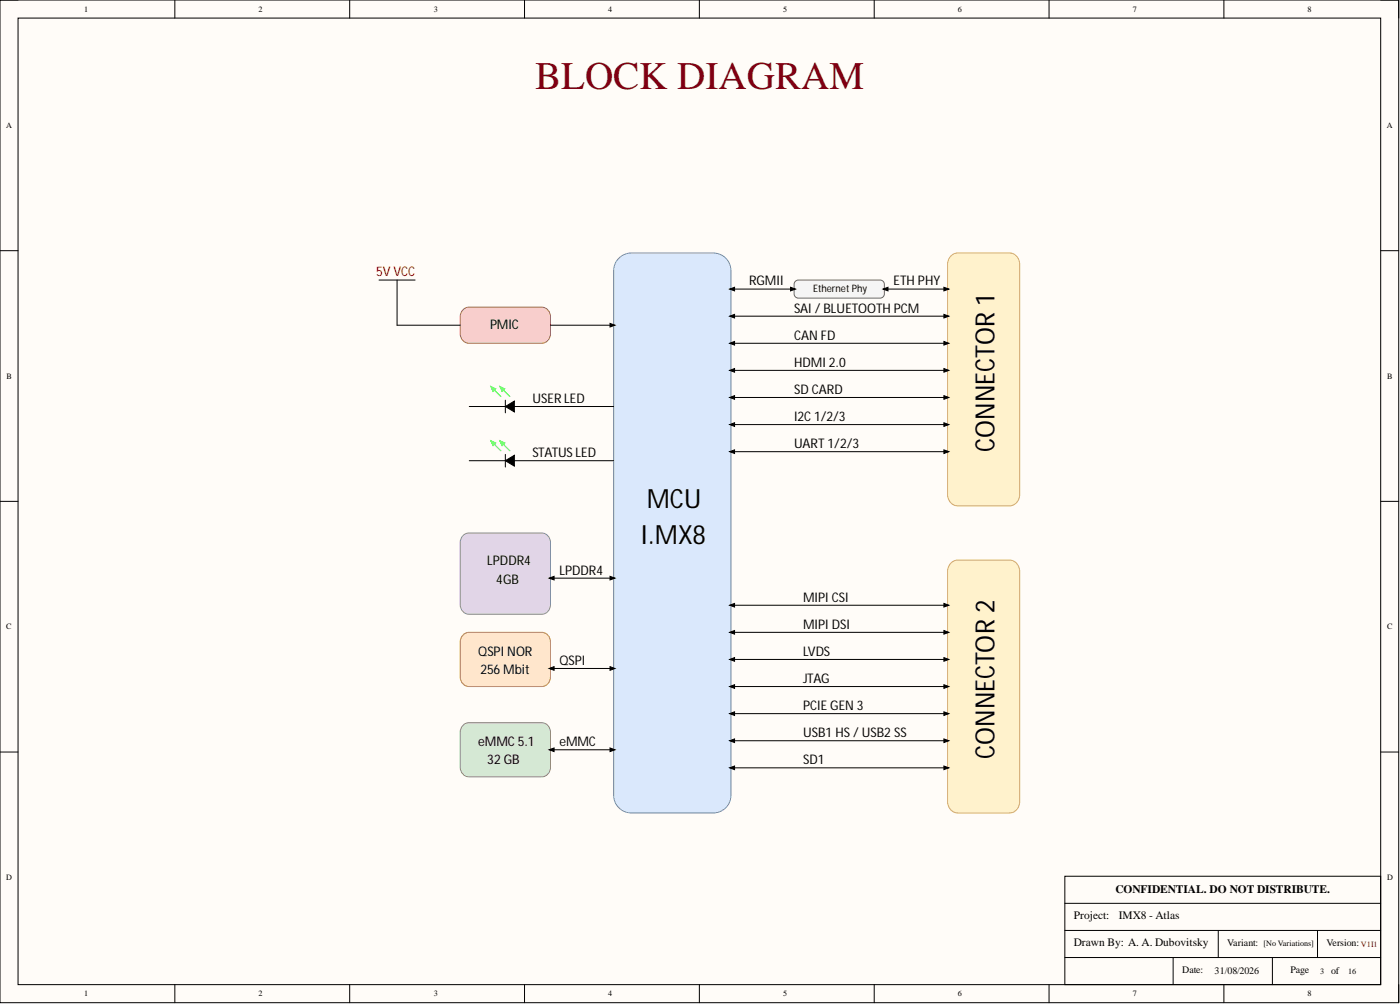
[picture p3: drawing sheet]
<svg xmlns="http://www.w3.org/2000/svg" width="393mm" height="282mm" viewBox="0 0 393 282" stroke-linecap="round" stroke-linejoin="round" font-family="sans-serif">
<defs><g id="words">
<text font-size="11" fill="#7f0013" x="150.4" y="25">BLOCK DIAGRAM</text>
<g font-size="7.4">
<text x="279.4" y="126.8" transform="rotate(-90 279.4 126.8)">CONNECTOR 1</text>
<text x="181.7" y="142.5">MCU</text>
<text x="180" y="152.7">I.MX8</text>
<text x="279.4" y="213" transform="rotate(-90 279.4 213)">CONNECTOR 2</text>
</g>
<text font-size="3.7" fill="#c00" x="105.7" y="77.6">5V VCC</text>
<g font-size="3.7">
<text x="210.4" y="80.1">RGMII</text>
<text x="251" y="80.1">ETH PHY</text>
<text x="223.1" y="87.8">SAI / BLUETOOTH PCM</text>
<text x="137.7" y="92.3">PMIC</text>
<text x="223.1" y="95.4">CAN FD</text>
<text x="223.1" y="103">HDMI 2.0</text>
<text x="149.6" y="113.1">USERLED</text>
<text x="223.1" y="110.6">SD CARD</text>
<text x="223.1" y="118.2">I2C 1/2/3</text>
<text x="223.1" y="125.8">UART 1/2/3</text>
<text x="149.6" y="128.3">STATUSLED</text>
<text x="136.9" y="158.8">LPDDR4</text>
<text x="157.2" y="161.3">LPDDR4</text>
<text x="139.4" y="163.8">4GB</text>
<text x="225.7" y="168.9">MIPI CSI</text>
<text x="225.7" y="176.5">MIPI DSI</text>
<text x="134.4" y="184.1">QSPI NOR</text>
<text x="225.7" y="184.1">LVDS</text>
<text x="135" y="189.2">256 Mbit</text>
<text x="157.2" y="186.7">QSPI</text>
<text x="225.7" y="191.7">JTAG</text>
<text x="225.7" y="199.3">PCIE GEN 3</text>
<text x="134.4" y="209.5">eMMC 5.1</text>
<text x="157.2" y="209.5">eMMC</text>
<text x="225.7" y="206.9">USB1 HS / USB2 SS</text>
<text x="136.9" y="214.6">32 GB</text>
<text x="225.7" y="214.6">SD1</text>
</g>
<g font-size="3.2">
<text x="313.4" y="250.7">CONFIDENTIAL. DO NOT DISTRIBUTE.</text>
<text x="301.7" y="258">Project:</text>
<text x="314.4" y="258">IMX8 - Atlas</text>
<text x="301.7" y="265.6">Drawn By: A. A. Dubovitsky</text>
</g>
<text font-size="2.9" x="228.4" y="81.9">Ethernet Phy</text>
<g font-size="2.8">
<text x="344.8" y="265.7">Variant:</text>
<text x="372.7" y="265.7">Version:</text>
<text x="332.1" y="273.3">Date:</text>
<text x="341.3" y="273.6">31/08/2026</text>
<text x="362.6" y="273.3">Page</text>
<text x="374" y="273.6">of</text>
</g>
<g font-size="2.3">
<text x="23.7" y="3.3">1</text>
<text x="72.6" y="3.3">2</text>
<text x="121.9" y="3.3">3</text>
<text x="170.9" y="3.3">4</text>
<text x="220.1" y="3.3">5</text>
<text x="269.1" y="3.3">6</text>
<text x="318.3" y="3.3">7</text>
<text x="367.4" y="3.3">8</text>
<text x="1.7" y="35.9">A</text>
<text x="389.6" y="35.9">A</text>
<text x="1.9" y="106.3">B</text>
<text x="389.8" y="106.3">B</text>
<text x="1.8" y="176.7">C</text>
<text x="389.7" y="176.7">C</text>
<text x="1.8" y="247.1">D</text>
<text x="389.7" y="247.1">D</text>
<text x="355" y="265.5">[No Variations]</text>
<text x="370.9" y="273.4">3</text>
<text x="378.8" y="273.4">16</text>
<text x="23.7" y="279.7">1</text>
<text x="72.6" y="279.7">2</text>
<text x="121.9" y="279.7">3</text>
<text x="170.9" y="279.7">4</text>
<text x="220.1" y="279.7">5</text>
<text x="269.1" y="279.7">6</text>
<text x="318.3" y="279.7">7</text>
<text x="367.4" y="279.7">8</text>
</g>
<text font-size="2.3" fill="#7f0013" x="382.3" y="265.8">V1I1</text>
</g></defs>
<path d="M0 0h393v281.5h-393z" fill-rule="evenodd" fill="#fffcf8"/>
<path d="M0 0h393v281.5h-393z" fill="none" stroke="#000" stroke-width=".28"/>
<path d="M5.1 5.1h382.8v271.3h-382.8z" fill-rule="evenodd" fill="#fffcf8"/>
<g fill="none" stroke="#000" stroke-width=".28">
<path d="M0 0h5.1M5.1 5.1h382.8v271.3h-382.8zM49.1 0v5.1M98.2 0v5.1M147.4 0v5.1M196.5 0v5.1M245.6 0v5.1M294.7 0v5.1M343.9 0v5.1M387.9 0h5.1v5.1M0 70.4h5.1M387.9 70.4h5.1"/>
<path d="M0 140.8h5.1M387.9 140.8h5.1M0 211.1h5.1M387.9 211.1h5.1M299.2 246h88.7v30.4h-88.7zM299.2 253.6h88.7M49.1 276.4v5.1M98.2 276.4v5.1M147.4 276.4v5.1M196.5 276.4v5.1M245.6 276.4v5.1M294.7 276.4v5.1"/>
<path d="M299.2 261.2h88.7M299.2 268.8h88.7M329.6 268.8v7.6M342.3 261.2v7.6M343.9 276.4v5.1M357.5 268.8v7.6M370.2 261.2v7.6M393 276.4v5.1"/>
</g>
<path d="M173.6 72.8a5.1 5.1 0 0 1 3.9-1.8h22.8a5 5 0 0 1 5.1 5v147.3a5 5 0 0 1-5.1 4.9h-22.8a5 5 0 0 1-5.1-4.9v-147.3a4.9 4.9 0 0 1 1.2-3.2z" fill="#dae8fc"/>
<path d="M173.6 72.8a5.1 5.1 0 0 1 3.9-1.8h22.8a5 5 0 0 1 5.1 5v147.3a5 5 0 0 1-5.1 4.9h-22.8a5 5 0 0 1-5.1-4.9v-147.3a4.9 4.9 0 0 1 1.2-3.2z" fill="none" stroke="#6c8ebf" stroke-width=".28"/>
<path d="M267.3 71.7l1.1-.6 .7-.1h14.6a3.1 3.1 0 0 1 2.8 3.3v64.4a3.1 3.1 0 0 1-2.8 3.3h-14.6a3.1 3.1 0 0 1-2.9-3.3v-64.4a3.5 3.5 0 0 1 1.1-2.6z" fill="#fff2cc"/>
<path d="M267.3 71.7l1.1-.6 .7-.1h14.6a3.1 3.1 0 0 1 2.8 3.3v64.4a3.1 3.1 0 0 1-2.8 3.3h-14.6a3.1 3.1 0 0 1-2.9-3.3v-64.4a3.5 3.5 0 0 1 1.1-2.6z" fill="none" stroke="#d6b656" stroke-width=".28"/>
<path d="M267.3 158l1.1-.7 .7-.1h14.6a3.1 3.1 0 0 1 2.8 3.3v64.5a3.1 3.1 0 0 1-2.8 3.2h-14.6a3.1 3.1 0 0 1-2.9-3.2v-64.5a3.5 3.5 0 0 1 1.1-2.5z" fill="#fff2cc"/>
<path d="M267.3 158l1.1-.7 .7-.1h14.6a3.1 3.1 0 0 1 2.8 3.3v64.5a3.1 3.1 0 0 1-2.8 3.2h-14.6a3.1 3.1 0 0 1-2.9-3.2v-64.5a3.5 3.5 0 0 1 1.1-2.5z" fill="none" stroke="#d6b656" stroke-width=".28"/>
<path d="M205 104l1.4-.5v1zM205 111.6l1.4-.5v1zM205 119.2l1.4-.5v1zM205.4 104h60.8M205.4 111.6h60.8M205.4 119.2h60.8M265.2 103.5l1.4 .5-1.4 .5zM265.2 111.1l1.4 .5-1.4 .5zM265.2 118.7l1.4 .5-1.4 .5zM205 126.8l1.4-.5v1zM205.4 126.8h60.8M265.2 126.3l1.4 .5-1.4 .5z" fill="none" stroke="#000" stroke-width=".28"/>
<path d="M205 104l1.4-.5v1zM205 111.6l1.4-.5v1zM205 119.2l1.4-.5v1zM265.2 103.5l1.4 .5-1.4 .5zM265.2 111.1l1.4 .5-1.4 .5zM265.2 118.7l1.4 .5-1.4 .5zM205 126.8l1.4-.5v1zM265.2 126.3l1.4 .5-1.4 .5z" fill="#000"/>
<path d="M130.2 203.5l1.6-.6h20.4a2.56 2.56 0 0 1 2.5 2.7v9.8a2.59 2.59 0 0 1-2.5 2.7h-20.4a2.56 2.56 0 0 1-2.5-2.7v-9.8a2.79 2.79 0 0 1 .9-2.1z" fill="#d5e8d4"/>
<path d="M130.2 203.5l1.6-.6h20.4a2.56 2.56 0 0 1 2.5 2.7v9.8a2.59 2.59 0 0 1-2.5 2.7h-20.4a2.56 2.56 0 0 1-2.5-2.7v-9.8a2.79 2.79 0 0 1 .9-2.1z" fill="none" stroke="#82b366" stroke-width=".28"/>
<path d="M130.2 178.1l1.6-.6h20.4a2.56 2.56 0 0 1 2.5 2.7v9.9a2.59 2.59 0 0 1-2.5 2.6h-20.4a2.56 2.56 0 0 1-2.5-2.6v-9.9a2.79 2.79 0 0 1 .9-2.1z" fill="#ffe6cc"/>
<path d="M130.2 178.1l1.6-.6h20.4a2.56 2.56 0 0 1 2.5 2.7v9.9a2.59 2.59 0 0 1-2.5 2.6h-20.4a2.56 2.56 0 0 1-2.5-2.6v-9.9a2.79 2.79 0 0 1 .9-2.1z" fill="none" stroke="#bf9000" stroke-width=".28"/>
<path d="M130.2 150.2l1.6-.6h20.4a2.56 2.56 0 0 1 2.5 2.7v17.5a2.59 2.59 0 0 1-2.5 2.7h-20.4a2.56 2.56 0 0 1-2.5-2.7v-17.5a2.78 2.78 0 0 1 .9-2.1z" fill="#e1d5e7"/>
<path d="M130.2 150.2l1.6-.6h20.4a2.56 2.56 0 0 1 2.5 2.7v17.5a2.59 2.59 0 0 1-2.5 2.7h-20.4a2.56 2.56 0 0 1-2.5-2.7v-17.5a2.78 2.78 0 0 1 .9-2.1z" fill="none" stroke="#9673a6" stroke-width=".28"/>
<path d="M130.2 86.8l1.6-.6h20.4a2.56 2.56 0 0 1 2.5 2.7v4.8a2.59 2.59 0 0 1-2.5 2.7h-20.4a2.56 2.56 0 0 1-2.5-2.7v-4.8a2.78 2.78 0 0 1 .9-2.1z" fill="#f8cecc"/>
<path d="M130.2 86.8l1.6-.6h20.4a2.56 2.56 0 0 1 2.5 2.7v4.8a2.59 2.59 0 0 1-2.5 2.7h-20.4a2.56 2.56 0 0 1-2.5-2.7v-4.8a2.78 2.78 0 0 1 .9-2.1z" fill="none" stroke="#b85450" stroke-width=".28"/>
<g fill="none" stroke="#000" stroke-width=".28">
<path d="M106.5 78.6h10.1M111.6 78.6v12.7h17.7M205 96.4l1.4-.5v1zM205 88.8l1.4-.5v1zM205.4 96.4h60.8M205.4 88.8h60.8M265.2 95.9l1.4 .5-1.4 .5zM265.2 88.3l1.4 .5-1.4 .5zM131.8 114.1h10.2M142 112.4v3.5M205 169.9l1.4-.5v1zM205 177.5l1.4-.5v1z"/>
<path d="M205.4 169.9h60.8M205.4 177.5h60.8M265.2 169.4l1.4 .5-1.4 .5zM265.2 177l1.4 .5-1.4 .5zM205 192.7l1.4-.5v1.1zM205 185.1l1.4-.5v1zM205.4 192.7h60.8M205.4 185.1h60.8M265.2 199.8l1.4 .6-1.4 .5zM265.2 192.2l1.4 .5-1.4 .6zM265.2 184.6l1.4 .5-1.4 .5zM154.3 210.5l1.4-.5v1z"/>
<path d="M154.7 210.5h17.7M171.4 210l1.4 .5-1.4 .5zM205 215.6l1.4-.5v1zM205 208l1.4-.5v1zM205 200.4l1.4-.6v1.1zM205.4 215.6h60.8M205.4 208h60.8M205.4 200.4h60.8M265.2 215.1l1.4 .5-1.4 .5zM265.2 207.5l1.4 .5-1.4 .5z"/>
</g>
<g fill="#000">
<path d="M205 96.4l1.4-.5v1zM205 88.8l1.4-.5v1zM265.2 95.9l1.4 .5-1.4 .5zM265.2 88.3l1.4 .5-1.4 .5zM205 169.9l1.4-.5v1zM205 177.5l1.4-.5v1zM265.2 169.4l1.4 .5-1.4 .5zM265.2 177l1.4 .5-1.4 .5zM205 192.7l1.4-.5v1.1zM205 185.1l1.4-.5v1zM265.2 192.2l1.4 .5-1.4 .6zM265.2 184.6l1.4 .5-1.4 .5z"/>
<path d="M154.3 210.5l1.4-.5v1zM171.4 210l1.4 .5-1.4 .5zM205 215.6l1.4-.5v1zM205 208l1.4-.5v1zM205 200.4l1.4-.6v1.1zM265.2 215.1l1.4 .5-1.4 .5zM265.2 207.5l1.4 .5-1.4 .5zM265.2 199.8l1.4 .6-1.4 .5z"/>
</g>
<path d="M223.4 79.1l.9-.5h23a1.18 1.18 0 0 1 1.2 1.2v2.7a1.18 1.18 0 0 1-1.2 1.2h-23a1.19 1.19 0 0 1-1.2-1.2v-2.7z" fill="#f5f5f5"/>
<path d="M223.4 79.1l.9-.5h23a1.18 1.18 0 0 1 1.2 1.2v2.7a1.18 1.18 0 0 1-1.2 1.2h-23a1.19 1.19 0 0 1-1.2-1.2v-2.7z" fill="none" stroke="#666" stroke-width=".28"/>
<path d="M205 81.2l1.4-.5v1zM205.4 81.2h17.7M222.1 80.7l1.4 .5-1.4 .5zM248.1 81.2l1.4-.5v1zM248.5 81.2h17.7M265.2 80.7l1.4 .5-1.4 .5zM154.3 162.3l1.4-.5v1zM154.7 162.3h17.7M171.4 161.8l1.4 .5-1.4 .5zM154.3 187.7l1.4-.5v1zM154.7 187.7h17.7M171.4 187.2l1.4 .5-1.4 .5z" fill="none" stroke="#000" stroke-width=".28"/>
<path d="M205 81.2l1.4-.5v1zM222.1 80.7l1.4 .5-1.4 .5zM248.1 81.2l1.4-.5v1zM265.2 80.7l1.4 .5-1.4 .5zM154.3 162.3l1.4-.5v1zM171.4 161.8l1.4 .5-1.4 .5zM154.3 187.7l1.4-.5v1zM171.4 187.2l1.4 .5-1.4 .5z" fill="#000"/>
<path d="M138.2 108.8l2.5 2.5" fill="none" stroke="#0f0" stroke-width=".28"/>
<path d="M137.9 108.5l1.4 .7-.8 .7z" fill="#0f0"/>
<path d="M137.9 108.5l1.4 .7-.8 .7zM140.7 108.8l2.6 2.5" fill="none" stroke="#0f0" stroke-width=".28"/>
<path d="M140.5 108.5l1.3 .7-.7 .7z" fill="#0f0"/>
<path d="M140.5 108.5l1.3 .7-.7 .7zM138.2 124l2.5 2.6" fill="none" stroke="#0f0" stroke-width=".28"/>
<path d="M142 114.1l2.5-1.5v3z" fill-rule="evenodd" fill="#000"/>
<path d="M142 114.1l2.5-1.5v3zM144.5 114.1h27.9M131.8 129.3h10.2M142 127.6v3.5" fill="none" stroke="#000" stroke-width=".28"/>
<path d="M137.9 123.8l1.4 .6-.8 .7z" fill="#0f0"/>
<path d="M137.9 123.8l1.4 .6-.8 .7zM140.7 124l2.6 2.6" fill="none" stroke="#0f0" stroke-width=".28"/>
<path d="M140.5 123.8l1.3 .6-.7 .7z" fill="#0f0"/>
<path d="M140.5 123.8l1.3 .6-.7 .7z" fill="none" stroke="#0f0" stroke-width=".28"/>
<g fill="#000">
<path d="M171.4 90.8l1.4 .5-1.4 .5z"/>
<path d="M142 129.3l2.5-1.5v3.1z" fill-rule="evenodd"/>
</g>
<path d="M154.7 91.3h17.7M171.4 90.8l1.4 .5-1.4 .5zM142 129.3l2.5-1.5v3.1zM144.5 129.3h27.9" fill="none" stroke="#000" stroke-width=".28"/>
<use href="#words"/>
</svg>
